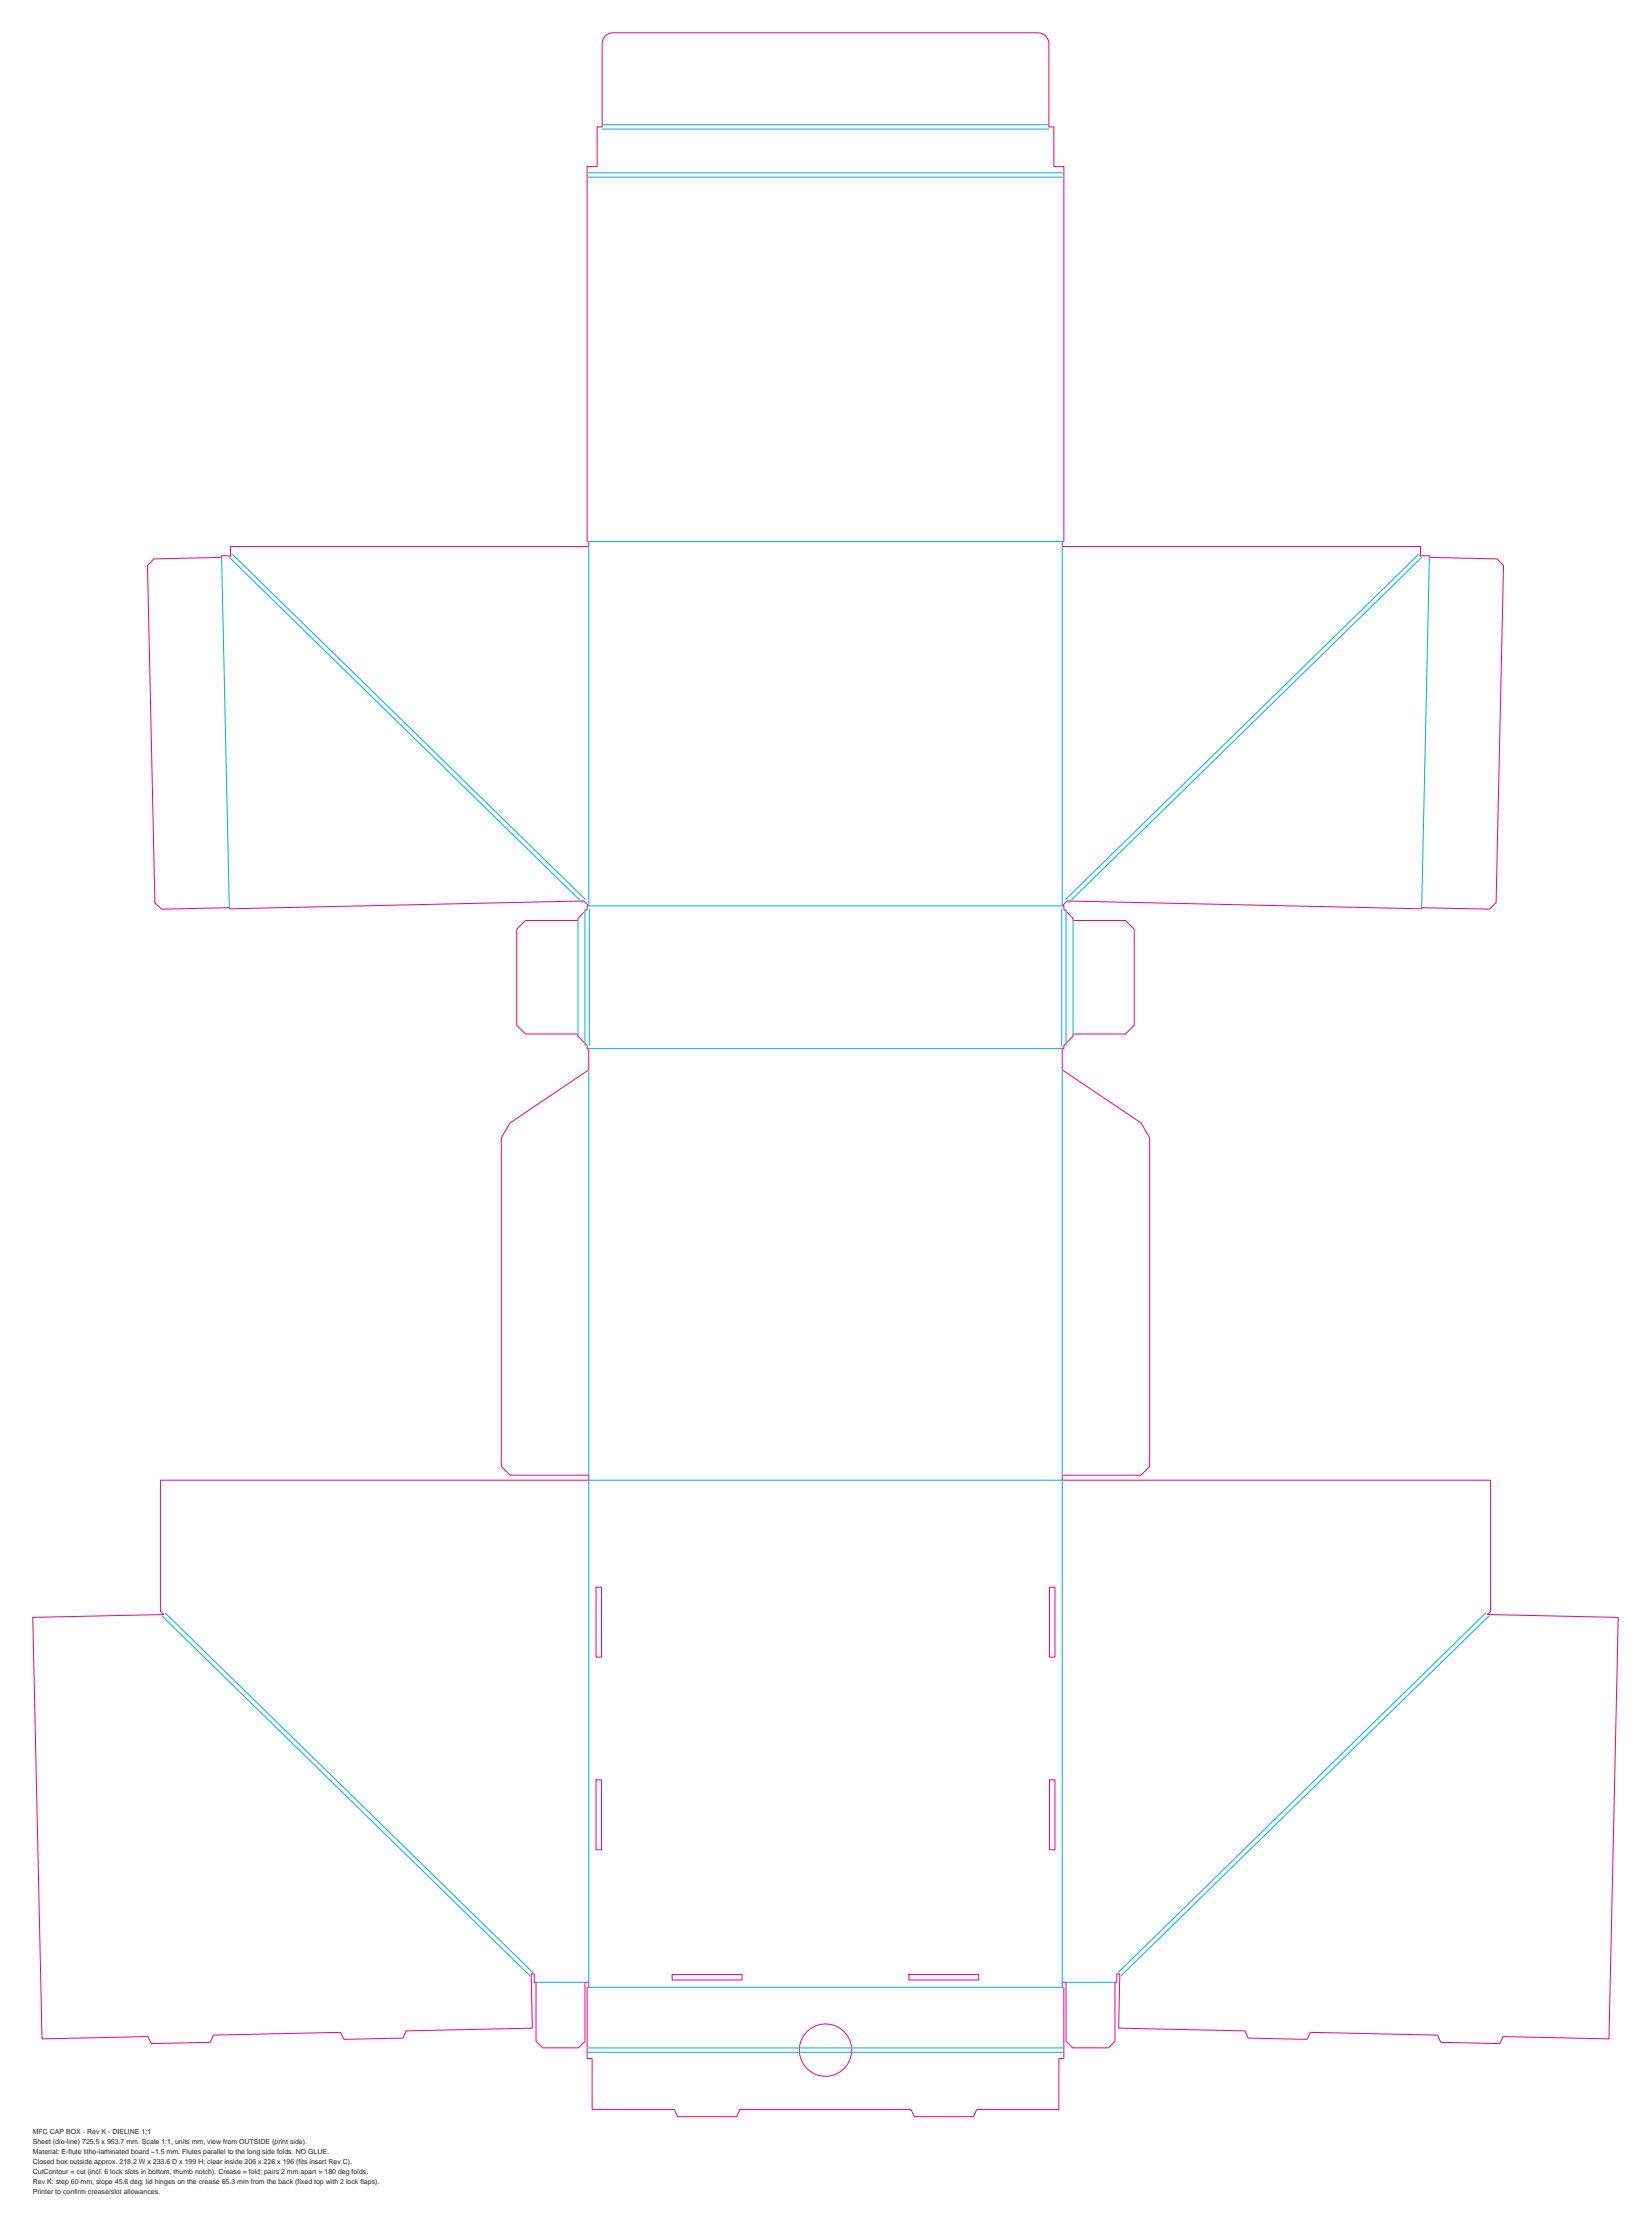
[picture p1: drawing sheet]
<svg xmlns="http://www.w3.org/2000/svg" width="755mm" height="1014mm" viewBox="0 0 755 1014" stroke-linecap="round" stroke-linejoin="round" font-family="sans-serif">
<defs><g id="words">
<g font-size="3.2" fill="#231f20">
<text x="15" y="977">MFC CAP BOX - Rev K - DIELINE 1:1</text>
<text x="15" y="981">Sheet (die-line) 725.5 x 953.7 mm. Scale 1:1, units mm, view from OUTSIDE (print side).</text>
<text x="15" y="986">Material: E-flute litho-laminated board ~1.5 mm. Flutes parallel to the long side folds. NO GLUE.</text>
<text x="15" y="990">Closed box outside approx. 218.2 W x 233.6 D x 199 H; clear inside 206 x 226 x 196 (fits insert Rev C).</text>
<text x="15" y="995">CutContour = cut (incl. 6 lock slots in bottom, thumb notch). Crease = fold; pairs 2 mm apart = 180 deg folds.</text>
<text x="15" y="1000">Rev K: step 60 mm, slope 45.6 deg; lid hinges on the crease 65.3 mm from the back (fixed top with 2 lock flaps).</text>
<text x="15" y="1004">Printer to confirm crease/slot allowances.</text>
</g>
</g></defs>
<!-- layer: CUT - CutContour -->
<g fill="none" stroke="#ed028c" stroke-width=".46">
<path d="M269 80v-4h4v-18h3v-38a5 5 0 0 1 5-5h194a5 5 0 0 1 5 5v38h2v18h5v4M269 80v168M487 80v168M269 248v2h-164l1 4h-5v1l-31 1-3 3 4 154 3 3 31-1M486 248v2M486 250h164v4h4v1M654 255l31 1 3 3-3 154-3 3-31-1v1l-163-4-2 2M267 412l-162 4v-1M267 412l2 2M269 416l-5 4v1h-24l-4 4v44l4 4h24v1l5 4v2v10l-36 24-4 7v150l4 4h36v2h-196v60l2 2-60 1 4 193 49-1 1 3h27l2-4 58-1 1 3h27l2-4 58-1-1-25h1v4h1v27l3 3h17l3-3v-27h1v2M269 415v1M486 415h1v1"/>
<path d="M487 416l4 4v1h24l4 4v44l-4 4h-24v1l-4 4v2h-1v10M486 490l36 24 4 7v150l-4 4h-36M486 675v2M486 677h196v60l-1 2 59 1-4 193-48-1-2 3h-27l-1-4-58-1-2 3h-27l-1-4-58-1v-25h-1v4h-1v27l-3 3h-16l-3-3v-27h-2M273 726h2v32h-2zM480 726h3v32h-3zM273 815h2v32h-2zM480 815h3v32h-3zM269 910v28M308 904h32v2h-32zM416 904h32v2h-32zM486 907v2"/>
<path d="M487 910v28M269 938v4h2v23h38l1 4h27l2-4h78l1 4h27l2-4h38v-23h2v-4M366 938a12 12 0 0 1 12-12 12 12 0 0 1 12 12M366 938a12 12 0 0 0 12 12 12 12 0 0 0 12-12"/>
</g>
<!-- layer: CREASE - Crease -->
<g fill="none" stroke="#00aeef" stroke-width=".46">
<path d="M276 57h204M276 59h204M269 79h218M269 81h218M101 255l4 160M105 255l161 158M106 254l162 158M269 248h218M269 250v165h217v-165M649 254l-161 158M650 255l-161 158M654 255l-3 160"/>
<path d="M268 416v62M270 416v62M486 416v62M488 416v62M264 421v52M491 421v52M269 480h217M269 490v185M486 490v185M74 740l168 164M76 738l168 165M680 738l-168 165"/>
<path d="M681 740l-168 164M245 907h23M269 909h218M269 907v-230h217v230M488 907h22M269 937h218M269 939h218"/>
</g>
<use href="#words"/>
</svg>
